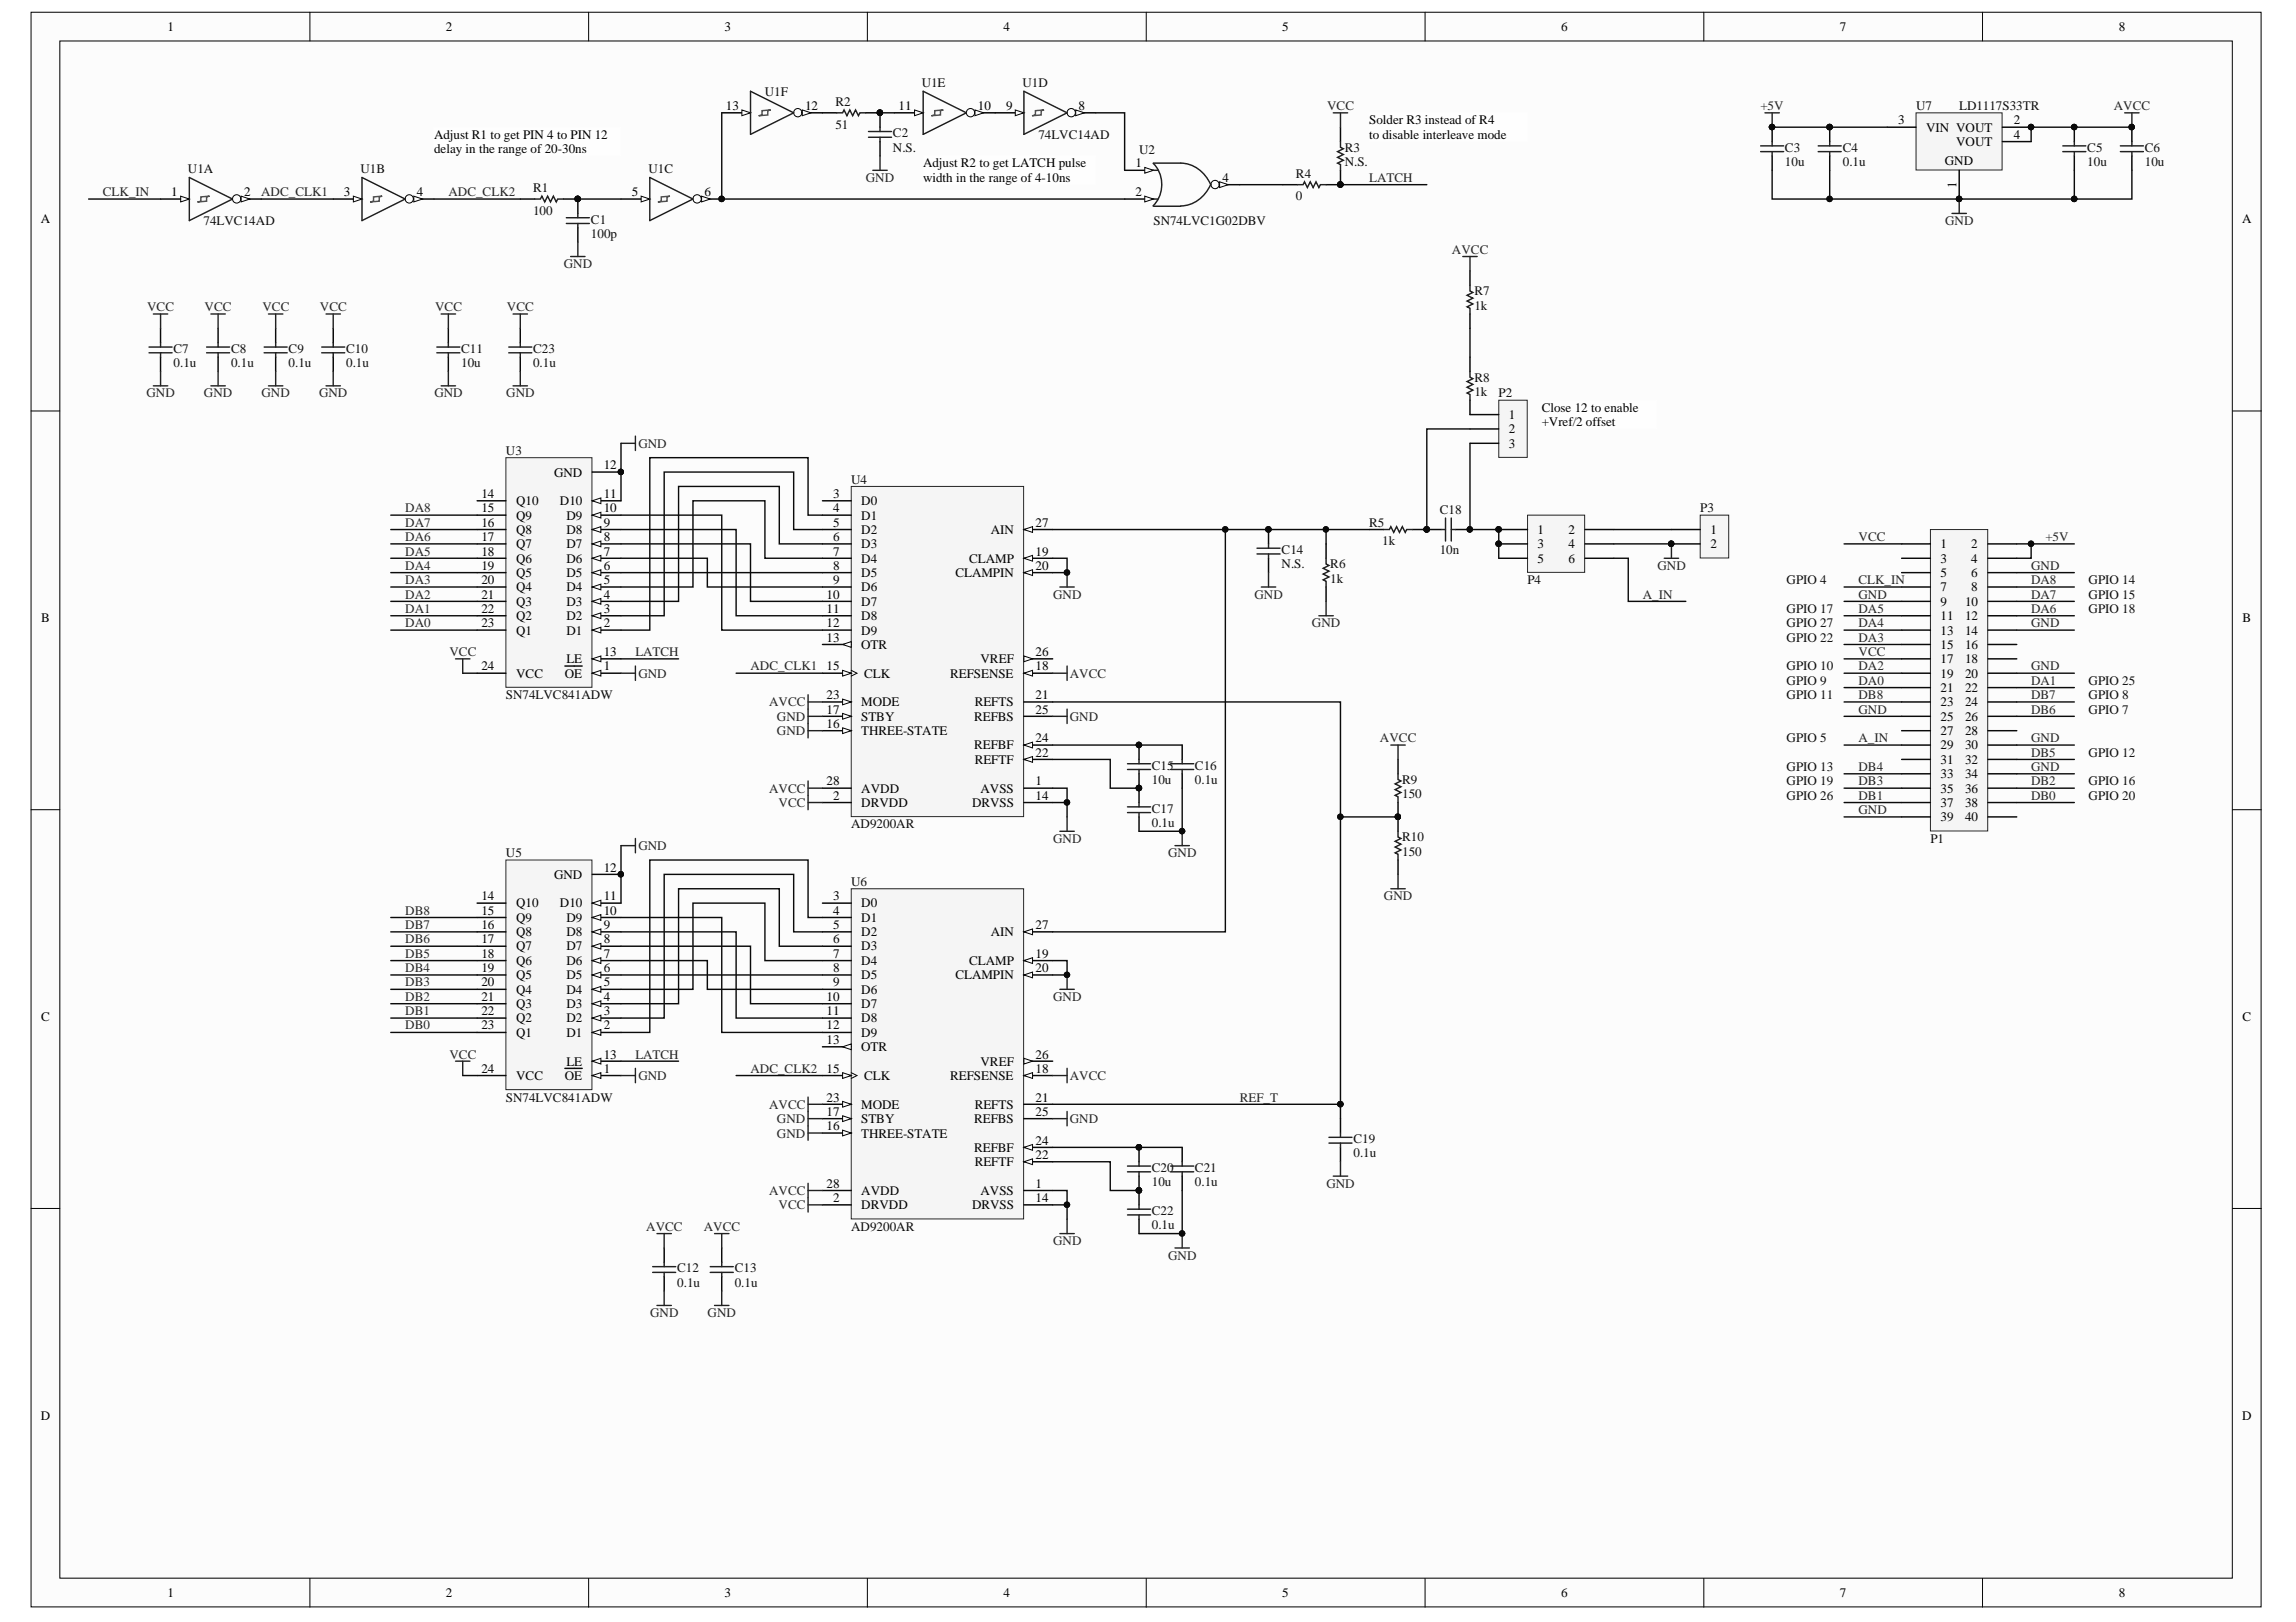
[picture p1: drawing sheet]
<svg xmlns="http://www.w3.org/2000/svg" width="297mm" height="210mm" viewBox="0 0 297 210" stroke-linecap="round" stroke-linejoin="round" font-family="sans-serif">
<defs><g id="words">
<g font-size="1.7">
<text x="21.7" y="4">1</text>
<text x="57.7" y="4">2</text>
<text x="93.7" y="4">3</text>
<text x="129.8" y="4">4</text>
<text x="165.9" y="4">5</text>
<text x="202" y="4">6</text>
<text x="238" y="4">7</text>
<text x="274.1" y="4">8</text>
<text x="56.2" y="18">Adjust R1 to get PIN 4 to PIN 12</text>
<text x="93.9" y="14.2">13</text>
<text x="104.2" y="14.2">12</text>
<text x="116.2" y="14.2">11</text>
<text x="126.5" y="14.2">10</text>
<text x="130.2" y="14.2">9</text>
<text x="139.5" y="14.2">8</text>
<text x="177.1" y="16.1">Solder R3 instead of R4</text>
<text x="177.1" y="18">to disable interleave mode</text>
<text x="245.6" y="16.1">3</text>
<text x="249.2" y="17">VIN VOUT</text>
<text x="260.5" y="16.1">2</text>
<text x="260.5" y="18">4</text>
<text x="56.2" y="19.8">delay in the range of 20-30ns</text>
<text x="119.4" y="21.7">Adjust R2 to get LATCH pulse</text>
<text x="119.4" y="23.5">width in the range of 4-10ns</text>
<text x="146.9" y="21.7">1</text>
<text x="158.1" y="23.5">4</text>
<text x="251.6" y="21.3">GND</text>
<text x="253.1" y="18.9">VOUT</text>
<text x="5.3" y="28.9">A</text>
<text x="22.2" y="25.4">1</text>
<text x="31.6" y="25.4">2</text>
<text x="44.5" y="25.4">3</text>
<text x="53.9" y="25.4">4</text>
<text x="81.7" y="25.4">5</text>
<text x="91.1" y="25.4">6</text>
<text x="146.9" y="25.4">2</text>
<text x="253.1" y="24.4" transform="rotate(-90 253.1 24.4)">1</text>
<text x="290.1" y="28.9">A</text>
<text x="199.5" y="53.3">Close 12 to enable</text>
<text x="195.2" y="54.2">1</text>
<text x="195.2" y="56.1">2</text>
<text x="195.2" y="58">3</text>
<text x="199.5" y="55.1">+Vref/2 offset</text>
<text x="62.3" y="64.5">14</text>
<text x="66.8" y="65.4">Q10</text>
<text x="71.7" y="61.7">GND</text>
<text x="72.4" y="65.4">D10</text>
<text x="78.1" y="64.5">11</text>
<text x="78.1" y="60.7">12</text>
<text x="107.8" y="64.5">3</text>
<text x="111.4" y="65.4">D0</text>
<text x="62.3" y="66.3">15</text>
<text x="62.3" y="68.2">16</text>
<text x="62.3" y="70">17</text>
<text x="62.3" y="71.9">18</text>
<text x="66.8" y="67.2">Q9</text>
<text x="66.8" y="69.1">Q8</text>
<text x="66.8" y="71">Q7</text>
<text x="73.3" y="71">D7</text>
<text x="73.3" y="69.1">D8</text>
<text x="73.3" y="67.2">D9</text>
<text x="78.1" y="71.9">7</text>
<text x="78.1" y="70">8</text>
<text x="78.1" y="68.2">9</text>
<text x="78.1" y="66.3">10</text>
<text x="107.8" y="66.3">4</text>
<text x="107.8" y="68.2">5</text>
<text x="107.8" y="70">6</text>
<text x="107.8" y="71.9">7</text>
<text x="111.4" y="67.2">D1</text>
<text x="111.4" y="69.1">D2</text>
<text x="111.4" y="71">D3</text>
<text x="128.2" y="69.1">AIN</text>
<text x="134" y="71.9">19</text>
<text x="134" y="68.2">27</text>
<text x="198.9" y="69.1">1</text>
<text x="198.9" y="71">3</text>
<text x="202.9" y="69.1">2</text>
<text x="202.9" y="71">4</text>
<text x="221.3" y="69.1">1</text>
<text x="221.3" y="71">2</text>
<text x="251.1" y="71">1</text>
<text x="255" y="71">2</text>
<text x="62.3" y="73.8">19</text>
<text x="62.3" y="75.6">20</text>
<text x="62.3" y="77.5">21</text>
<text x="66.8" y="72.8">Q6</text>
<text x="66.8" y="74.7">Q5</text>
<text x="66.8" y="76.5">Q4</text>
<text x="73.3" y="76.5">D4</text>
<text x="73.3" y="74.7">D5</text>
<text x="73.3" y="72.8">D6</text>
<text x="78.1" y="77.5">4</text>
<text x="78.1" y="75.6">5</text>
<text x="78.1" y="73.8">6</text>
<text x="106.9" y="77.5">10</text>
<text x="107.8" y="73.8">8</text>
<text x="107.8" y="75.6">9</text>
<text x="111.4" y="72.8">D4</text>
<text x="111.4" y="74.7">D5</text>
<text x="111.4" y="76.5">D6</text>
<text x="123.6" y="74.7">CLAMPIN</text>
<text x="125.4" y="72.8">CLAMP</text>
<text x="134" y="73.8">20</text>
<text x="198.9" y="72.8">5</text>
<text x="202.9" y="72.8">6</text>
<text x="251.1" y="72.8">3</text>
<text x="251.1" y="74.7">5</text>
<text x="251.1" y="76.5">7</text>
<text x="255" y="72.8">4</text>
<text x="255" y="74.7">6</text>
<text x="255" y="76.5">8</text>
<text x="5.3" y="80.5">B</text>
<text x="62.3" y="79.3">22</text>
<text x="62.3" y="81.2">23</text>
<text x="66.8" y="78.4">Q3</text>
<text x="66.8" y="80.3">Q2</text>
<text x="66.8" y="82.1">Q1</text>
<text x="73.3" y="82.1">D1</text>
<text x="73.3" y="80.3">D2</text>
<text x="73.3" y="78.4">D3</text>
<text x="78.1" y="81.2">2</text>
<text x="78.1" y="79.3">3</text>
<text x="106.9" y="79.3">11</text>
<text x="106.9" y="81.2">12</text>
<text x="106.9" y="83">13</text>
<text x="111.4" y="78.4">D7</text>
<text x="111.4" y="80.3">D8</text>
<text x="111.4" y="82.1">D9</text>
<text x="111.4" y="84">OTR</text>
<text x="251.1" y="78.4">9</text>
<text x="251.1" y="80.3">11</text>
<text x="251.1" y="82.1">13</text>
<text x="251.1" y="84">15</text>
<text x="254.2" y="78.4">10</text>
<text x="254.2" y="84">16</text>
<text x="254.2" y="82.1">14</text>
<text x="254.2" y="80.3">12</text>
<text x="290.1" y="80.5">B</text>
<text x="62.3" y="86.8">24</text>
<text x="66.8" y="87.7">VCC</text>
<text x="73.1" y="87.7">OE</text>
<text x="73.3" y="85.8">LE</text>
<text x="78.1" y="86.8">1</text>
<text x="78.1" y="84.9">13</text>
<text x="106.9" y="86.8">15</text>
<text x="111.8" y="87.7">CLK</text>
<text x="122.9" y="87.7">REFSENSE</text>
<text x="126.9" y="85.8">VREF</text>
<text x="134" y="86.8">18</text>
<text x="134" y="84.9">26</text>
<text x="251.1" y="85.8">17</text>
<text x="251.1" y="87.7">19</text>
<text x="251.1" y="89.6">21</text>
<text x="254.2" y="89.6">22</text>
<text x="254.2" y="87.7">20</text>
<text x="254.2" y="85.8">18</text>
<text x="106.9" y="94.2">16</text>
<text x="106.9" y="92.3">17</text>
<text x="106.9" y="90.5">23</text>
<text x="111.4" y="95.1">THREE-STATE</text>
<text x="111.4" y="93.3">STBY</text>
<text x="111.4" y="91.4">MODE</text>
<text x="126" y="93.3">REFBS</text>
<text x="126.1" y="91.4">REFTS</text>
<text x="134" y="90.5">21</text>
<text x="134" y="92.3">25</text>
<text x="251.1" y="91.4">23</text>
<text x="251.1" y="93.3">25</text>
<text x="251.1" y="95.1">27</text>
<text x="254.2" y="95.1">28</text>
<text x="254.2" y="93.3">26</text>
<text x="254.2" y="91.4">24</text>
<text x="106.9" y="101.6">28</text>
<text x="126" y="97">REFBF</text>
<text x="126.1" y="98.8">REFTF</text>
<text x="134" y="101.6">1</text>
<text x="134" y="97.9">22</text>
<text x="134" y="96.1">24</text>
<text x="251.1" y="97">29</text>
<text x="251.1" y="98.8">31</text>
<text x="251.1" y="100.7">33</text>
<text x="254.2" y="100.7">34</text>
<text x="254.2" y="98.8">32</text>
<text x="254.2" y="97">30</text>
<text x="107.8" y="103.5">2</text>
<text x="111.4" y="104.4">DRVDD</text>
<text x="111.4" y="102.6">AVDD</text>
<text x="125.8" y="104.4">DRVSS</text>
<text x="126.9" y="102.6">AVSS</text>
<text x="134" y="103.5">14</text>
<text x="251.1" y="102.6">35</text>
<text x="251.1" y="104.4">37</text>
<text x="251.1" y="106.3">39</text>
<text x="254.2" y="106.3">40</text>
<text x="254.2" y="104.4">38</text>
<text x="254.2" y="102.6">36</text>
<text x="71.7" y="113.7">GND</text>
<text x="78.1" y="112.8">12</text>
<text x="62.3" y="116.5">14</text>
<text x="62.3" y="118.4">15</text>
<text x="66.8" y="117.4">Q10</text>
<text x="66.8" y="119.3">Q9</text>
<text x="72.4" y="117.4">D10</text>
<text x="73.3" y="119.3">D9</text>
<text x="78.1" y="118.4">10</text>
<text x="78.1" y="116.5">11</text>
<text x="107.8" y="116.5">3</text>
<text x="107.8" y="118.4">4</text>
<text x="111.4" y="117.4">D0</text>
<text x="111.4" y="119.3">D1</text>
<text x="62.3" y="120.2">16</text>
<text x="62.3" y="122.1">17</text>
<text x="62.3" y="123.9">18</text>
<text x="62.3" y="125.8">19</text>
<text x="66.8" y="121.1">Q8</text>
<text x="66.8" y="123">Q7</text>
<text x="66.8" y="124.9">Q6</text>
<text x="73.3" y="124.9">D6</text>
<text x="73.3" y="123">D7</text>
<text x="73.3" y="121.1">D8</text>
<text x="78.1" y="125.8">6</text>
<text x="78.1" y="123.9">7</text>
<text x="78.1" y="122.1">8</text>
<text x="78.1" y="120.2">9</text>
<text x="107.8" y="120.2">5</text>
<text x="107.8" y="122.1">6</text>
<text x="107.8" y="123.9">7</text>
<text x="107.8" y="125.8">8</text>
<text x="111.4" y="121.1">D2</text>
<text x="111.4" y="123">D3</text>
<text x="111.4" y="124.9">D4</text>
<text x="125.4" y="124.9">CLAMP</text>
<text x="128.2" y="121.1">AIN</text>
<text x="134" y="123.9">19</text>
<text x="134" y="125.8">20</text>
<text x="134" y="120.2">27</text>
<text x="62.3" y="127.6">20</text>
<text x="62.3" y="129.5">21</text>
<text x="62.3" y="131.4">22</text>
<text x="66.8" y="126.7">Q5</text>
<text x="66.8" y="128.6">Q4</text>
<text x="66.8" y="130.4">Q3</text>
<text x="73.3" y="130.4">D3</text>
<text x="73.3" y="128.6">D4</text>
<text x="73.3" y="126.7">D5</text>
<text x="78.1" y="131.4">3</text>
<text x="78.1" y="129.5">4</text>
<text x="78.1" y="127.6">5</text>
<text x="106.9" y="129.5">10</text>
<text x="106.9" y="131.4">11</text>
<text x="107.8" y="127.6">9</text>
<text x="111.4" y="126.7">D5</text>
<text x="111.4" y="128.6">D6</text>
<text x="111.4" y="130.4">D7</text>
<text x="123.6" y="126.7">CLAMPIN</text>
<text x="5.3" y="132.1">C</text>
<text x="62.3" y="133.2">23</text>
<text x="66.8" y="132.3">Q2</text>
<text x="66.8" y="134.2">Q1</text>
<text x="73.3" y="134.2">D1</text>
<text x="73.3" y="132.3">D2</text>
<text x="73.3" y="137.9">LE</text>
<text x="78.1" y="133.2">2</text>
<text x="78.1" y="137">13</text>
<text x="106.9" y="133.2">12</text>
<text x="106.9" y="135.1">13</text>
<text x="111.4" y="132.3">D8</text>
<text x="111.4" y="134.2">D9</text>
<text x="111.4" y="136">OTR</text>
<text x="126.9" y="137.9">VREF</text>
<text x="134" y="137">26</text>
<text x="290.1" y="132.1">C</text>
<text x="62.3" y="138.8">24</text>
<text x="66.8" y="139.8">VCC</text>
<text x="73.1" y="139.8">OE</text>
<text x="78.1" y="138.8">1</text>
<text x="106.9" y="138.8">15</text>
<text x="106.9" y="142.6">23</text>
<text x="111.4" y="143.5">MODE</text>
<text x="111.8" y="139.8">CLK</text>
<text x="122.9" y="139.8">REFSENSE</text>
<text x="126.1" y="143.5">REFTS</text>
<text x="134" y="138.8">18</text>
<text x="134" y="142.6">21</text>
<text x="106.9" y="146.3">16</text>
<text x="106.9" y="144.4">17</text>
<text x="111.4" y="147.2">THREE-STATE</text>
<text x="111.4" y="145.3">STBY</text>
<text x="126" y="149.1">REFBF</text>
<text x="126" y="145.3">REFBS</text>
<text x="134" y="150">22</text>
<text x="134" y="148.1">24</text>
<text x="134" y="144.4">25</text>
<text x="106.9" y="153.7">28</text>
<text x="107.8" y="155.6">2</text>
<text x="111.4" y="154.6">AVDD</text>
<text x="126.1" y="150.9">REFTF</text>
<text x="126.9" y="154.6">AVSS</text>
<text x="134" y="153.7">1</text>
<text x="134" y="155.6">14</text>
<text x="111.4" y="156.5">DRVDD</text>
<text x="125.8" y="156.5">DRVSS</text>
<text x="5.3" y="183.7">D</text>
<text x="290.1" y="183.7">D</text>
<text x="21.7" y="206.7">1</text>
<text x="57.7" y="206.7">2</text>
<text x="93.7" y="206.7">3</text>
<text x="129.8" y="206.7">4</text>
<text x="165.9" y="206.7">5</text>
<text x="202" y="206.7">6</text>
<text x="238" y="206.7">7</text>
<text x="274.1" y="206.7">8</text>
</g>
<g font-size="1.7" fill="#0e0e0e">
<text x="119.2" y="11.3">U1E</text>
<text x="132.3" y="11.3">U1D</text>
<text x="98.9" y="12.4">U1F</text>
<text x="108.1" y="16.6">51</text>
<text x="108.1" y="13.7">R2</text>
<text x="115.5" y="17.8">C2</text>
<text x="134.3" y="18">74LVC14AD</text>
<text x="247.9" y="14.2">U7</text>
<text x="253.5" y="14.2">LD1117S33TR</text>
<text x="24.3" y="22.4">U1A</text>
<text x="46.6" y="22.4">U1B</text>
<text x="83.9" y="22.4">U1C</text>
<text x="115.5" y="19.6">N.S.</text>
<text x="147.4" y="20">U2</text>
<text x="167.7" y="23">R4</text>
<text x="174" y="21.5">N.S.</text>
<text x="174" y="19.6">R3</text>
<text x="230.9" y="21.5">10u</text>
<text x="230.9" y="19.6">C3</text>
<text x="238.4" y="21.5">0.1u</text>
<text x="238.4" y="19.6">C4</text>
<text x="270" y="21.5">10u</text>
<text x="270" y="19.6">C5</text>
<text x="277.5" y="21.5">10u</text>
<text x="277.5" y="19.6">C6</text>
<text x="26.3" y="29.1">74LVC14AD</text>
<text x="69" y="27.8">100</text>
<text x="69" y="24.8">R1</text>
<text x="76.5" y="28.9">C1</text>
<text x="149.2" y="29.1">SN74LVC1G02DBV</text>
<text x="167.7" y="25.9">0</text>
<text x="76.5" y="30.8">100p</text>
<text x="190.8" y="40.1">1k</text>
<text x="190.8" y="38.2">R7</text>
<text x="22.5" y="47.5">0.1u</text>
<text x="22.5" y="45.7">C7</text>
<text x="29.9" y="47.5">0.1u</text>
<text x="29.9" y="45.7">C8</text>
<text x="37.3" y="47.5">0.1u</text>
<text x="37.3" y="45.7">C9</text>
<text x="44.8" y="47.5">0.1u</text>
<text x="44.8" y="45.7">C10</text>
<text x="59.7" y="47.5">10u</text>
<text x="59.7" y="45.7">C11</text>
<text x="69" y="47.5">0.1u</text>
<text x="69" y="45.7">C23</text>
<text x="190.8" y="51.2">1k</text>
<text x="190.8" y="49.4">R8</text>
<text x="193.9" y="51.4">P2</text>
<text x="65.5" y="58.9">U3</text>
<text x="110.1" y="62.6">U4</text>
<text x="165.8" y="71.7">C14</text>
<text x="177.1" y="68.2">R5</text>
<text x="178.8" y="70.6">1k</text>
<text x="186.3" y="71.7">10n</text>
<text x="186.3" y="66.5">C18</text>
<text x="220" y="66.3">P3</text>
<text x="165.8" y="73.5">N.S.</text>
<text x="172.1" y="75.4">1k</text>
<text x="172.1" y="73.5">R6</text>
<text x="197.6" y="75.6">P4</text>
<text x="231.1" y="75.6">GPIO 4</text>
<text x="270.2" y="77.5">GPIO 15</text>
<text x="270.2" y="75.6">GPIO 14</text>
<text x="231.1" y="79.3">GPIO 17</text>
<text x="231.1" y="81.2">GPIO 27</text>
<text x="231.1" y="83">GPIO 22</text>
<text x="270.2" y="79.3">GPIO 18</text>
<text x="231.1" y="86.8">GPIO 10</text>
<text x="231.1" y="88.6">GPIO 9</text>
<text x="270.2" y="88.6">GPIO 25</text>
<text x="65.5" y="90.5">SN74LVC841ADW</text>
<text x="231.1" y="90.5">GPIO 11</text>
<text x="270.2" y="92.3">GPIO 7</text>
<text x="270.2" y="90.5">GPIO 8</text>
<text x="149" y="101.5">10u</text>
<text x="149" y="99.6">C15</text>
<text x="154.6" y="101.5">0.1u</text>
<text x="154.6" y="99.6">C16</text>
<text x="181.4" y="101.5">R9</text>
<text x="231.1" y="96.1">GPIO 5</text>
<text x="231.1" y="99.8">GPIO 13</text>
<text x="231.1" y="101.6">GPIO 19</text>
<text x="270.2" y="101.6">GPIO 16</text>
<text x="270.2" y="97.9">GPIO 12</text>
<text x="110.1" y="107.2">AD9200AR</text>
<text x="149" y="107">0.1u</text>
<text x="149" y="105.2">C17</text>
<text x="181.4" y="103.3">150</text>
<text x="231.1" y="103.5">GPIO 26</text>
<text x="270.2" y="103.5">GPIO 20</text>
<text x="65.5" y="110.9">U5</text>
<text x="181.4" y="110.8">150</text>
<text x="181.4" y="108.9">R10</text>
<text x="249.7" y="109.1">P1</text>
<text x="110.1" y="114.6">U6</text>
<text x="65.5" y="142.6">SN74LVC841ADW</text>
<text x="175.1" y="149.8">0.1u</text>
<text x="175.1" y="147.9">C19</text>
<text x="149" y="153.5">10u</text>
<text x="149" y="151.6">C20</text>
<text x="154.6" y="153.5">0.1u</text>
<text x="154.6" y="151.6">C21</text>
<text x="110.1" y="159.3">AD9200AR</text>
<text x="149" y="159.1">0.1u</text>
<text x="149" y="157.2">C22</text>
<text x="87.6" y="166.5">0.1u</text>
<text x="87.6" y="164.7">C12</text>
<text x="95.1" y="166.5">0.1u</text>
<text x="95.1" y="164.7">C13</text>
</g>
<g font-size="1.7" fill="#262626">
<text x="171.7" y="14.2">VCC</text>
<text x="227.8" y="14.2">+5V</text>
<text x="273.5" y="14.2">AVCC</text>
<text x="112" y="23.5">GND</text>
<text x="177.1" y="23.5">LATCH</text>
<text x="13.3" y="25.4">CLK_IN</text>
<text x="33.8" y="25.4">ADC_CLK1</text>
<text x="58" y="25.4">ADC_CLK2</text>
<text x="251.6" y="29.1">GND</text>
<text x="72.9" y="34.7">GND</text>
<text x="187.8" y="32.8">AVCC</text>
<text x="19" y="40.3">VCC</text>
<text x="26.5" y="40.3">VCC</text>
<text x="34" y="40.3">VCC</text>
<text x="41.4" y="40.3">VCC</text>
<text x="56.3" y="40.3">VCC</text>
<text x="65.6" y="40.3">VCC</text>
<text x="18.9" y="51.4">GND</text>
<text x="26.4" y="51.4">GND</text>
<text x="33.8" y="51.4">GND</text>
<text x="41.3" y="51.4">GND</text>
<text x="56.2" y="51.4">GND</text>
<text x="65.5" y="51.4">GND</text>
<text x="82.6" y="58">GND</text>
<text x="52.4" y="66.3">DA8</text>
<text x="52.4" y="68.2">DA7</text>
<text x="52.4" y="70">DA6</text>
<text x="52.4" y="71.9">DA5</text>
<text x="240.4" y="70">VCC</text>
<text x="264.6" y="70">+5V</text>
<text x="52.4" y="73.8">DA4</text>
<text x="52.4" y="75.6">DA3</text>
<text x="52.4" y="77.5">DA2</text>
<text x="136.2" y="77.5">GND</text>
<text x="162.3" y="77.5">GND</text>
<text x="212.5" y="77.5">A_IN</text>
<text x="214.4" y="73.8">GND</text>
<text x="240.4" y="77.5">GND</text>
<text x="240.4" y="75.6">CLK_IN</text>
<text x="262.8" y="73.8">GND</text>
<text x="262.8" y="75.6">DA8</text>
<text x="262.8" y="77.5">DA7</text>
<text x="52.4" y="79.3">DA1</text>
<text x="52.4" y="81.2">DA0</text>
<text x="169.7" y="81.2">GND</text>
<text x="240.4" y="79.3">DA5</text>
<text x="240.4" y="81.2">DA4</text>
<text x="240.4" y="83">DA3</text>
<text x="262.8" y="81.2">GND</text>
<text x="262.8" y="79.3">DA6</text>
<text x="58.1" y="84.9">VCC</text>
<text x="82.2" y="84.9">LATCH</text>
<text x="82.6" y="87.7">GND</text>
<text x="97.1" y="86.8">ADC_CLK1</text>
<text x="138.4" y="87.7">AVCC</text>
<text x="240.4" y="84.9">VCC</text>
<text x="240.4" y="86.8">DA2</text>
<text x="240.4" y="88.6">DA0</text>
<text x="262.8" y="86.8">GND</text>
<text x="262.8" y="88.6">DA1</text>
<text x="99.5" y="91.4">AVCC</text>
<text x="100.5" y="93.3">GND</text>
<text x="100.5" y="95.1">GND</text>
<text x="138.4" y="93.3">GND</text>
<text x="240.4" y="92.3">GND</text>
<text x="240.4" y="90.5">DB8</text>
<text x="262.8" y="90.5">DB7</text>
<text x="262.8" y="92.3">DB6</text>
<text x="178.5" y="96.1">AVCC</text>
<text x="240.4" y="99.8">DB4</text>
<text x="240.4" y="101.6">DB3</text>
<text x="240.4" y="96.1">A_IN</text>
<text x="262.8" y="96.1">GND</text>
<text x="262.8" y="99.8">GND</text>
<text x="262.8" y="97.9">DB5</text>
<text x="262.8" y="101.6">DB2</text>
<text x="99.5" y="102.6">AVCC</text>
<text x="100.7" y="104.4">VCC</text>
<text x="240.4" y="105.3">GND</text>
<text x="240.4" y="103.5">DB1</text>
<text x="262.8" y="103.5">DB0</text>
<text x="82.6" y="110">GND</text>
<text x="136.2" y="109.1">GND</text>
<text x="151.1" y="110.9">GND</text>
<text x="52.4" y="118.4">DB8</text>
<text x="179" y="116.5">GND</text>
<text x="52.4" y="120.2">DB7</text>
<text x="52.4" y="122.1">DB6</text>
<text x="52.4" y="123.9">DB5</text>
<text x="52.4" y="125.8">DB4</text>
<text x="52.4" y="127.6">DB3</text>
<text x="52.4" y="129.5">DB2</text>
<text x="52.4" y="131.4">DB1</text>
<text x="136.2" y="129.5">GND</text>
<text x="52.4" y="133.2">DB0</text>
<text x="58.1" y="137">VCC</text>
<text x="82.2" y="137">LATCH</text>
<text x="82.6" y="139.8">GND</text>
<text x="97.1" y="138.8">ADC_CLK2</text>
<text x="99.5" y="143.5">AVCC</text>
<text x="138.4" y="139.8">AVCC</text>
<text x="160.4" y="142.6">REF_T</text>
<text x="100.5" y="145.3">GND</text>
<text x="100.5" y="147.2">GND</text>
<text x="138.4" y="145.3">GND</text>
<text x="99.5" y="154.6">AVCC</text>
<text x="171.6" y="153.7">GND</text>
<text x="83.6" y="159.3">AVCC</text>
<text x="91" y="159.3">AVCC</text>
<text x="100.7" y="156.5">VCC</text>
<text x="136.2" y="161.1">GND</text>
<text x="151.1" y="163">GND</text>
<text x="84.1" y="170.4">GND</text>
<text x="91.5" y="170.4">GND</text>
</g>
</g></defs>
<g fill="#fcfcfc" stroke="#000" stroke-width=".13">
<path d="M4 1.6h288.5v206.4h-288.5z"/>
<path d="M7.7 5.3h281.1v198.9h-281.1z"/>
</g>
<g fill="none" stroke="#000" stroke-width=".13">
<path d="M40.1 1.6v3.7M76.2 1.6v3.7M112.2 1.6v3.7M148.3 1.6v3.7M184.4 1.6v3.7M220.4 1.6v3.7M256.5 1.6v3.7M4 53.2h3.7M288.8 53.2h3.8M4 104.8h3.7M288.8 104.8h3.8M4 156.4h3.7"/>
<path d="M288.8 156.4h3.8M40.1 204.3v3.7M76.2 204.3v3.7M112.2 204.3v3.7M148.3 204.3v3.7M184.4 204.3v3.7M220.4 204.3v3.7M256.5 204.3v3.7"/>
</g>
<path d="M20.8 25.8h3.7M67.3 25.8h1.9M72.9 25.8h1.9v1.8M74.8 29.5v1.8" fill="none" stroke="#000" stroke-width=".19"/>
<circle cx="74.7" cy="25.7" r=".35" fill="#0e0e0e" stroke="#0e0e0e" stroke-width=".13"/>
<path d="M69.2 25.8h.7l.2-.4 .4 .7 .3-.7 .4 .7 .4-.7 .4 .7 .2-.3h.7M73.3 28.2h2.9M73.3 28.9h2.9M74.8 27.6v.6M74.8 28.9v.6" fill="none" stroke="#1c1c1c" stroke-width=".19"/>
<path d="M23.4 25.4l1.1 .4-1.1 .3z" fill="#fcfcfc"/>
<path d="M23.4 25.4l1.1 .4-1.1 .3z" fill="none" stroke="#000" stroke-width=".13"/>
<path d="M30.1 25.8h3.7" fill="none" stroke="#000" stroke-width=".19"/>
<circle cx="30.6" cy="25.7" r=".54" fill="#fcfcfc" stroke="#000" stroke-width=".13"/>
<path d="M31.2 25.4l1.1 .4-1.1 .3z" fill="#fcfcfc"/>
<path d="M31.2 25.4l1.1 .4-1.1 .3z" fill="none" stroke="#000" stroke-width=".13"/>
<path d="M24.5 23l5.6 2.8-5.6 2.7z" fill="none" stroke="#1c1c1c" stroke-width=".19"/>
<path d="M26 25.5l1.1-.1-.4 .1v.5l-1.1 .1 .4-.1z" fill="none" stroke="#4c4c4c" stroke-width=".19"/>
<path d="M43.1 25.8h3.7" fill="none" stroke="#000" stroke-width=".19"/>
<path d="M45.7 25.4l1.1 .4-1.1 .3z" fill="#fcfcfc"/>
<path d="M45.7 25.4l1.1 .4-1.1 .3z" fill="none" stroke="#000" stroke-width=".13"/>
<path d="M52.4 25.8h3.7" fill="none" stroke="#000" stroke-width=".19"/>
<circle cx="52.9" cy="25.7" r=".53" fill="#fcfcfc" stroke="#000" stroke-width=".13"/>
<path d="M53.5 25.4l1.2 .4-1.2 .3z" fill="#fcfcfc"/>
<path d="M53.5 25.4l1.2 .4-1.2 .3z" fill="none" stroke="#000" stroke-width=".13"/>
<path d="M46.8 23l5.6 2.8-5.6 2.7z" fill="none" stroke="#1c1c1c" stroke-width=".19"/>
<path d="M48.3 25.5l1.1-.1-.3 .1v.5l-1.1 .1 .3-.1z" fill="none" stroke="#4c4c4c" stroke-width=".19"/>
<path d="M80.3 25.8h3.8" fill="none" stroke="#000" stroke-width=".19"/>
<path d="M82.9 25.4l1.2 .4-1.2 .3z" fill="#fcfcfc"/>
<path d="M82.9 25.4l1.2 .4-1.2 .3z" fill="none" stroke="#000" stroke-width=".13"/>
<path d="M89.6 25.8h3.8" fill="none" stroke="#000" stroke-width=".19"/>
<circle cx="90.2" cy="25.7" r=".54" fill="#fcfcfc" stroke="#000" stroke-width=".13"/>
<path d="M90.8 25.4l1.1 .4-1.1 .3z" fill="#fcfcfc"/>
<path d="M90.8 25.4l1.1 .4-1.1 .3z" fill="none" stroke="#000" stroke-width=".13"/>
<circle cx="93.4" cy="25.7" r=".35" fill="#0e0e0e" stroke="#0e0e0e" stroke-width=".13"/>
<path d="M84.1 23l5.5 2.8-5.5 2.7z" fill="none" stroke="#1c1c1c" stroke-width=".19"/>
<path d="M85.6 25.5l1.1-.1-.4 .1v.5l-1.1 .1 .4-.1z" fill="none" stroke="#4c4c4c" stroke-width=".19"/>
<path d="M128.7 14.6h3.8" fill="none" stroke="#000" stroke-width=".19"/>
<path d="M131.3 14.2l1.2 .4-1.2 .4z" fill="#fcfcfc"/>
<path d="M131.3 14.2l1.2 .4-1.2 .4z" fill="none" stroke="#000" stroke-width=".13"/>
<path d="M138.1 14.6h3.7" fill="none" stroke="#000" stroke-width=".19"/>
<circle cx="138.6" cy="14.6" r=".54" fill="#fcfcfc" stroke="#000" stroke-width=".13"/>
<path d="M139.2 14.2l1.1 .4-1.1 .4z" fill="#fcfcfc"/>
<path d="M139.2 14.2l1.1 .4-1.1 .4z" fill="none" stroke="#000" stroke-width=".13"/>
<path d="M132.5 11.8l5.6 2.8-5.6 2.8z" fill="none" stroke="#1c1c1c" stroke-width=".19"/>
<path d="M134 14.3l1.1-.1-.4 .1v.6l-1.1 .1 .4-.1z" fill="none" stroke="#4c4c4c" stroke-width=".19"/>
<path d="M115.7 14.6h3.7" fill="none" stroke="#000" stroke-width=".19"/>
<path d="M118.3 14.2l1.1 .4-1.1 .4z" fill="#fcfcfc"/>
<path d="M118.3 14.2l1.1 .4-1.1 .4z" fill="none" stroke="#000" stroke-width=".13"/>
<path d="M125 14.6h3.7" fill="none" stroke="#000" stroke-width=".19"/>
<circle cx="125.6" cy="14.6" r=".54" fill="#fcfcfc" stroke="#000" stroke-width=".13"/>
<path d="M126.1 14.2l1.2 .4-1.2 .4z" fill="#fcfcfc"/>
<path d="M126.1 14.2l1.2 .4-1.2 .4z" fill="none" stroke="#000" stroke-width=".13"/>
<path d="M119.4 11.8l5.6 2.8-5.6 2.8z" fill="none" stroke="#1c1c1c" stroke-width=".19"/>
<path d="M120.9 14.3l1.1-.1-.3 .1v.6l-1.1 .1 .3-.1z" fill="none" stroke="#4c4c4c" stroke-width=".19"/>
<path d="M93.4 14.6h3.7" fill="none" stroke="#000" stroke-width=".19"/>
<path d="M96 14.2l1.1 .4-1.1 .4z" fill="#fcfcfc"/>
<path d="M96 14.2l1.1 .4-1.1 .4z" fill="none" stroke="#000" stroke-width=".13"/>
<path d="M102.7 14.6h3.7" fill="none" stroke="#000" stroke-width=".19"/>
<circle cx="103.2" cy="14.6" r=".53" fill="#fcfcfc" stroke="#000" stroke-width=".13"/>
<path d="M103.8 14.2l1.1 .4-1.1 .4z" fill="#fcfcfc"/>
<path d="M103.8 14.2l1.1 .4-1.1 .4z" fill="none" stroke="#000" stroke-width=".13"/>
<path d="M97.1 11.8l5.6 2.8-5.6 2.8zM108.3 14.6h.7l.2-.4 .4 .8 .3-.8 .4 .8 .4-.8 .4 .8 .1-.4h.8M112.4 17h2.9M112.4 17.8h2.9M113.8 16.5v.5M113.8 17.8v.5" fill="none" stroke="#1c1c1c" stroke-width=".19"/>
<path d="M98.6 14.3l1.1-.1-.4 .1v.6l-1.1 .1 .4-.1z" fill="none" stroke="#4c4c4c" stroke-width=".19"/>
<path d="M73.8 33.2h1.9M74.8 31.3v1.9M112.9 22h1.9M113.8 20.2v1.8" fill="none" stroke="#262626" stroke-width=".19"/>
<path d="M106.4 14.6h1.9M112 14.6h1.8v1.9M113.8 18.3v1.9M156.7 23.9h3.7" fill="none" stroke="#000" stroke-width=".19"/>
<circle cx="113.8" cy="14.6" r=".35" fill="#0e0e0e" stroke="#0e0e0e" stroke-width=".13"/>
<circle cx="157.2" cy="23.9" r=".53" fill="#fcfcfc" stroke="#000" stroke-width=".13"/>
<path d="M157.8 23.5l1.1 .4-1.1 .4z" fill="#fcfcfc"/>
<path d="M157.8 23.5l1.1 .4-1.1 .4z" fill="none" stroke="#000" stroke-width=".13"/>
<path d="M145.5 25.8h3.7" fill="none" stroke="#000" stroke-width=".19"/>
<path d="M148.1 25.4l1.1 .4-1.1 .3z" fill="#fcfcfc"/>
<path d="M148.1 25.4l1.1 .4-1.1 .3z" fill="none" stroke="#000" stroke-width=".13"/>
<path d="M145.5 22h3.7" fill="none" stroke="#000" stroke-width=".19"/>
<path d="M148.1 21.7l1.1 .3-1.1 .4z" fill="#fcfcfc"/>
<path d="M148.1 21.7l1.1 .3-1.1 .4z" fill="none" stroke="#000" stroke-width=".13"/>
<path d="M149.2 21.1a3.9 3.9 0 0 1 0 5.5M149.2 21.1h3.6a4.4 4.4 0 0 1 3.8 2.8M149.2 22h.6M149.2 25.8h.6M149.2 26.7h3.6M156.6 23.9a4.5 4.5 0 0 1-3.8 2.8" fill="none" stroke="#1c1c1c" stroke-width=".19"/>
<path d="M110.1 62.9h22.3v42.8h-22.3z" fill="#f5f5f5" stroke="#262626" stroke-width=".13"/>
<g fill="none" stroke="#000" stroke-width=".19">
<path d="M106.4 64.8h3.7M106.4 66.7h3.7M106.4 68.5h3.7M106.4 70.4h3.7M106.4 72.2h3.7M106.4 74.1h3.7M106.4 76h3.7M106.4 77.8h3.7M106.4 79.7h3.7M106.4 81.5h3.7M106.4 83.4h3.7M106.4 103.9h3.7"/>
<path d="M132.5 102h3.7"/>
</g>
<path d="M109 83.4l1.1-.4v.8z" fill="#fcfcfc"/>
<path d="M109 83.4l1.1-.4v.8zM110.1 86.7l.8 .4-.8 .4" fill="none" stroke="#000" stroke-width=".13"/>
<path d="M106.4 87.1h3.7M132.5 103.9h3.7" fill="none" stroke="#000" stroke-width=".19"/>
<path d="M109 86.7l1.1 .4-1.1 .4z" fill="#fcfcfc"/>
<path d="M109 86.7l1.1 .4-1.1 .4z" fill="none" stroke="#000" stroke-width=".13"/>
<path d="M106.4 94.6h3.7" fill="none" stroke="#000" stroke-width=".19"/>
<path d="M109 94.2l1.1 .4-1.1 .3z" fill="#fcfcfc"/>
<path d="M109 94.2l1.1 .4-1.1 .3z" fill="none" stroke="#000" stroke-width=".13"/>
<path d="M106.4 92.7h3.7" fill="none" stroke="#000" stroke-width=".19"/>
<path d="M109 92.3l1.1 .4-1.1 .4z" fill="#fcfcfc"/>
<path d="M109 92.3l1.1 .4-1.1 .4z" fill="none" stroke="#000" stroke-width=".13"/>
<path d="M132.5 87.1h3.7" fill="none" stroke="#000" stroke-width=".19"/>
<path d="M132.5 87.1l1.1-.4v.8z" fill="#fcfcfc"/>
<path d="M132.5 87.1l1.1-.4v.8z" fill="none" stroke="#000" stroke-width=".13"/>
<path d="M132.5 72.2h3.7" fill="none" stroke="#000" stroke-width=".19"/>
<path d="M132.5 72.2l1.1-.3v.7z" fill="#fcfcfc"/>
<path d="M132.5 72.2l1.1-.3v.7z" fill="none" stroke="#000" stroke-width=".13"/>
<path d="M132.5 74.1h3.7" fill="none" stroke="#000" stroke-width=".19"/>
<path d="M132.5 74.1l1.1-.4v.8z" fill="#fcfcfc"/>
<path d="M132.5 74.1l1.1-.4v.8z" fill="none" stroke="#000" stroke-width=".13"/>
<path d="M132.5 90.8h3.7M132.5 98.3h3.7" fill="none" stroke="#000" stroke-width=".19"/>
<path d="M132.5 98.3l1.1-.4v.7z" fill="#fcfcfc"/>
<path d="M132.5 98.3l1.1-.4v.7z" fill="none" stroke="#000" stroke-width=".13"/>
<path d="M106.4 90.8h3.7" fill="none" stroke="#000" stroke-width=".19"/>
<path d="M109 90.5l1.1 .3-1.1 .4z" fill="#fcfcfc"/>
<path d="M109 90.5l1.1 .3-1.1 .4z" fill="none" stroke="#000" stroke-width=".13"/>
<path d="M132.5 96.4h3.7" fill="none" stroke="#000" stroke-width=".19"/>
<path d="M132.5 96.4l1.1-.4v.8z" fill="#fcfcfc"/>
<path d="M132.5 96.4l1.1-.4v.8z" fill="none" stroke="#000" stroke-width=".13"/>
<path d="M132.5 92.7h3.7M132.5 85.3h3.7" fill="none" stroke="#000" stroke-width=".19"/>
<path d="M132.5 84.9l1.1 .4-1.1 .3z" fill="#fcfcfc"/>
<path d="M132.5 84.9l1.1 .4-1.1 .3z" fill="none" stroke="#000" stroke-width=".13"/>
<path d="M132.5 68.5h3.7" fill="none" stroke="#000" stroke-width=".19"/>
<path d="M132.5 68.5l1.1-.3v.7z" fill="#fcfcfc"/>
<path d="M132.5 68.5l1.1-.3v.7z" fill="none" stroke="#000" stroke-width=".13"/>
<path d="M106.4 102h3.7" fill="none" stroke="#000" stroke-width=".19"/>
<path d="M65.4 59.2h11.2v29.7h-11.2z" fill="#f5f5f5" stroke="#262626" stroke-width=".13"/>
<path d="M76.6 87.1h3.7" fill="none" stroke="#000" stroke-width=".19"/>
<path d="M76.6 87.1l1.1-.4v.8z" fill="#fcfcfc"/>
<path d="M76.6 87.1l1.1-.4v.8z" fill="none" stroke="#000" stroke-width=".13"/>
<path d="M73.1 86.2h2.2M76.6 81.5h3.7" fill="none" stroke="#000" stroke-width=".19"/>
<path d="M76.6 81.5l1.1-.3v.7z" fill="#fcfcfc"/>
<path d="M76.6 81.5l1.1-.3v.7z" fill="none" stroke="#000" stroke-width=".13"/>
<path d="M76.6 79.7h3.7" fill="none" stroke="#000" stroke-width=".19"/>
<path d="M76.6 79.7l1.1-.4v.8z" fill="#fcfcfc"/>
<path d="M76.6 79.7l1.1-.4v.8z" fill="none" stroke="#000" stroke-width=".13"/>
<path d="M76.6 77.8h3.7" fill="none" stroke="#000" stroke-width=".19"/>
<path d="M76.6 77.8l1.1-.3v.7z" fill="#fcfcfc"/>
<path d="M76.6 77.8l1.1-.3v.7z" fill="none" stroke="#000" stroke-width=".13"/>
<path d="M76.6 76h3.7" fill="none" stroke="#000" stroke-width=".19"/>
<path d="M76.6 76l1.1-.4v.7z" fill="#fcfcfc"/>
<path d="M76.6 76l1.1-.4v.7z" fill="none" stroke="#000" stroke-width=".13"/>
<path d="M76.6 74.1h3.7" fill="none" stroke="#000" stroke-width=".19"/>
<path d="M76.6 74.1l1.1-.4v.8z" fill="#fcfcfc"/>
<path d="M76.6 74.1l1.1-.4v.8z" fill="none" stroke="#000" stroke-width=".13"/>
<path d="M76.6 72.2h3.7" fill="none" stroke="#000" stroke-width=".19"/>
<path d="M76.6 72.2l1.1-.3v.7z" fill="#fcfcfc"/>
<path d="M76.6 72.2l1.1-.3v.7z" fill="none" stroke="#000" stroke-width=".13"/>
<path d="M76.6 70.4h3.7" fill="none" stroke="#000" stroke-width=".19"/>
<path d="M76.6 70.4l1.1-.4v.8z" fill="#fcfcfc"/>
<path d="M76.6 70.4l1.1-.4v.8z" fill="none" stroke="#000" stroke-width=".13"/>
<path d="M76.6 68.5h3.7" fill="none" stroke="#000" stroke-width=".19"/>
<path d="M76.6 68.5l1.1-.3v.7z" fill="#fcfcfc"/>
<path d="M76.6 68.5l1.1-.3v.7z" fill="none" stroke="#000" stroke-width=".13"/>
<path d="M76.6 66.7h3.7" fill="none" stroke="#000" stroke-width=".19"/>
<path d="M76.6 66.7l1.1-.4v.7z" fill="#fcfcfc"/>
<path d="M76.6 66.7l1.1-.4v.7z" fill="none" stroke="#000" stroke-width=".13"/>
<path d="M76.6 64.8h3.7" fill="none" stroke="#000" stroke-width=".19"/>
<path d="M76.6 64.8l1.1-.4v.8z" fill="#fcfcfc"/>
<path d="M76.6 64.8l1.1-.4v.8z" fill="none" stroke="#000" stroke-width=".13"/>
<path d="M76.6 61.1h3.7M76.6 85.3h3.7" fill="none" stroke="#000" stroke-width=".19"/>
<circle cx="80.3" cy="61.1" r=".35" fill="#0e0e0e" stroke="#0e0e0e" stroke-width=".13"/>
<path d="M76.6 85.3l1.1-.4v.7z" fill="#fcfcfc"/>
<path d="M76.6 85.3l1.1-.4v.7z" fill="none" stroke="#000" stroke-width=".13"/>
<path d="M61.7 64.8h3.7M61.7 66.7h3.7M61.7 68.5h3.7M61.7 70.4h3.7M61.7 72.2h3.7M61.7 74.1h3.7M61.7 76h3.7M61.7 77.8h3.7M61.7 79.7h3.7M61.7 81.5h3.7M61.7 87.1h3.7" fill="none" stroke="#000" stroke-width=".19"/>
<circle cx="80.3" cy="61.1" r=".35" fill="#0e0e0e" stroke="#0e0e0e" stroke-width=".13"/>
<path d="M58.9 85.3h1.9M59.9 85.3v1.8M80.3 87.1h1.9M82.2 86.2v1.9" fill="none" stroke="#262626" stroke-width=".19"/>
<path d="M110.1 115h22.3v42.7h-22.3z" fill="#f5f5f5" stroke="#262626" stroke-width=".13"/>
<g fill="none" stroke="#000" stroke-width=".19">
<path d="M106.4 116.9h3.7M106.4 118.7h3.7M106.4 120.6h3.7M106.4 122.5h3.7M106.4 124.3h3.7M106.4 126.2h3.7M106.4 128h3.7M106.4 129.9h3.7M106.4 131.7h3.7M106.4 133.6h3.7M106.4 135.5h3.7M106.4 155.9h3.7"/>
<path d="M132.5 154.1h3.7"/>
</g>
<path d="M109 135.5l1.1-.4v.7z" fill="#fcfcfc"/>
<path d="M109 135.5l1.1-.4v.7zM110.1 138.8l.8 .4-.8 .4" fill="none" stroke="#000" stroke-width=".13"/>
<path d="M106.4 139.2h3.7M132.5 155.9h3.7" fill="none" stroke="#000" stroke-width=".19"/>
<path d="M109 138.8l1.1 .4-1.1 .4z" fill="#fcfcfc"/>
<path d="M109 138.8l1.1 .4-1.1 .4z" fill="none" stroke="#000" stroke-width=".13"/>
<path d="M106.4 146.6h3.7" fill="none" stroke="#000" stroke-width=".19"/>
<path d="M109 146.3l1.1 .3-1.1 .4z" fill="#fcfcfc"/>
<path d="M109 146.3l1.1 .3-1.1 .4z" fill="none" stroke="#000" stroke-width=".13"/>
<path d="M106.4 144.8h3.7" fill="none" stroke="#000" stroke-width=".19"/>
<path d="M109 144.4l1.1 .4-1.1 .3z" fill="#fcfcfc"/>
<path d="M109 144.4l1.1 .4-1.1 .3z" fill="none" stroke="#000" stroke-width=".13"/>
<path d="M132.5 139.2h3.7" fill="none" stroke="#000" stroke-width=".19"/>
<path d="M132.5 139.2l1.1-.4v.8z" fill="#fcfcfc"/>
<path d="M132.5 139.2l1.1-.4v.8z" fill="none" stroke="#000" stroke-width=".13"/>
<path d="M132.5 124.3h3.7" fill="none" stroke="#000" stroke-width=".19"/>
<path d="M132.5 124.3l1.1-.4v.8z" fill="#fcfcfc"/>
<path d="M132.5 124.3l1.1-.4v.8z" fill="none" stroke="#000" stroke-width=".13"/>
<path d="M132.5 126.2h3.7" fill="none" stroke="#000" stroke-width=".19"/>
<path d="M132.5 126.2l1.1-.4v.7z" fill="#fcfcfc"/>
<path d="M132.5 126.2l1.1-.4v.7z" fill="none" stroke="#000" stroke-width=".13"/>
<path d="M132.5 142.9h3.7M132.5 150.3h3.7" fill="none" stroke="#000" stroke-width=".19"/>
<path d="M132.5 150.3l1.1-.3v.7z" fill="#fcfcfc"/>
<path d="M132.5 150.3l1.1-.3v.7z" fill="none" stroke="#000" stroke-width=".13"/>
<path d="M106.4 142.9h3.7" fill="none" stroke="#000" stroke-width=".19"/>
<path d="M109 142.5l1.1 .4-1.1 .4z" fill="#fcfcfc"/>
<path d="M109 142.5l1.1 .4-1.1 .4z" fill="none" stroke="#000" stroke-width=".13"/>
<path d="M132.5 148.5h3.7" fill="none" stroke="#000" stroke-width=".19"/>
<path d="M132.5 148.5l1.1-.4v.8z" fill="#fcfcfc"/>
<path d="M132.5 148.5l1.1-.4v.8z" fill="none" stroke="#000" stroke-width=".13"/>
<path d="M132.5 137.3h3.7M132.5 144.8h3.7" fill="none" stroke="#000" stroke-width=".19"/>
<path d="M132.5 137l1.1 .3-1.1 .4z" fill="#fcfcfc"/>
<path d="M132.5 137l1.1 .3-1.1 .4z" fill="none" stroke="#000" stroke-width=".13"/>
<path d="M132.5 120.6h3.7" fill="none" stroke="#000" stroke-width=".19"/>
<path d="M132.5 120.6l1.1-.4v.8z" fill="#fcfcfc"/>
<path d="M132.5 120.6l1.1-.4v.8z" fill="none" stroke="#000" stroke-width=".13"/>
<path d="M106.4 154.1h3.7" fill="none" stroke="#000" stroke-width=".19"/>
<path d="M65.4 111.3h11.2v29.7h-11.2z" fill="#f5f5f5" stroke="#262626" stroke-width=".13"/>
<path d="M76.6 139.2h3.7" fill="none" stroke="#000" stroke-width=".19"/>
<path d="M76.6 139.2l1.1-.4v.8z" fill="#fcfcfc"/>
<path d="M76.6 139.2l1.1-.4v.8z" fill="none" stroke="#000" stroke-width=".13"/>
<path d="M73.1 138.3h2.2M76.6 133.6h3.7" fill="none" stroke="#000" stroke-width=".19"/>
<path d="M76.6 133.6l1.1-.4v.8z" fill="#fcfcfc"/>
<path d="M76.6 133.6l1.1-.4v.8z" fill="none" stroke="#000" stroke-width=".13"/>
<path d="M76.6 131.7h3.7" fill="none" stroke="#000" stroke-width=".19"/>
<path d="M76.6 131.7l1.1-.3v.7z" fill="#fcfcfc"/>
<path d="M76.6 131.7l1.1-.3v.7z" fill="none" stroke="#000" stroke-width=".13"/>
<path d="M76.6 129.9h3.7" fill="none" stroke="#000" stroke-width=".19"/>
<path d="M76.6 129.9l1.1-.4v.8z" fill="#fcfcfc"/>
<path d="M76.6 129.9l1.1-.4v.8z" fill="none" stroke="#000" stroke-width=".13"/>
<path d="M76.6 128h3.7" fill="none" stroke="#000" stroke-width=".19"/>
<path d="M76.6 128l1.1-.3v.7z" fill="#fcfcfc"/>
<path d="M76.6 128l1.1-.3v.7z" fill="none" stroke="#000" stroke-width=".13"/>
<path d="M76.6 126.2h3.7" fill="none" stroke="#000" stroke-width=".19"/>
<path d="M76.6 126.2l1.1-.4v.7z" fill="#fcfcfc"/>
<path d="M76.6 126.2l1.1-.4v.7z" fill="none" stroke="#000" stroke-width=".13"/>
<path d="M76.6 124.3h3.7" fill="none" stroke="#000" stroke-width=".19"/>
<path d="M76.6 124.3l1.1-.4v.8z" fill="#fcfcfc"/>
<path d="M76.6 124.3l1.1-.4v.8z" fill="none" stroke="#000" stroke-width=".13"/>
<path d="M76.6 122.5h3.7" fill="none" stroke="#000" stroke-width=".19"/>
<path d="M76.6 122.5l1.1-.4v.7z" fill="#fcfcfc"/>
<path d="M76.6 122.5l1.1-.4v.7z" fill="none" stroke="#000" stroke-width=".13"/>
<path d="M76.6 120.6h3.7" fill="none" stroke="#000" stroke-width=".19"/>
<path d="M76.6 120.6l1.1-.4v.8z" fill="#fcfcfc"/>
<path d="M76.6 120.6l1.1-.4v.8z" fill="none" stroke="#000" stroke-width=".13"/>
<path d="M76.6 118.7h3.7" fill="none" stroke="#000" stroke-width=".19"/>
<path d="M76.6 118.7l1.1-.3v.7z" fill="#fcfcfc"/>
<path d="M76.6 118.7l1.1-.3v.7z" fill="none" stroke="#000" stroke-width=".13"/>
<path d="M76.6 116.9h3.7" fill="none" stroke="#000" stroke-width=".19"/>
<path d="M76.6 116.9l1.1-.4v.7z" fill="#fcfcfc"/>
<path d="M76.6 116.9l1.1-.4v.7z" fill="none" stroke="#000" stroke-width=".13"/>
<path d="M76.6 113.2h3.7M76.6 137.3h3.7" fill="none" stroke="#000" stroke-width=".19"/>
<circle cx="80.3" cy="113.1" r=".35" fill="#0e0e0e" stroke="#0e0e0e" stroke-width=".13"/>
<path d="M76.6 137.3l1.1-.3v.7z" fill="#fcfcfc"/>
<path d="M76.6 137.3l1.1-.3v.7z" fill="none" stroke="#000" stroke-width=".13"/>
<path d="M61.7 116.9h3.7M61.7 118.7h3.7M61.7 120.6h3.7M61.7 122.5h3.7M61.7 124.3h3.7M61.7 126.2h3.7M61.7 128h3.7M61.7 129.9h3.7M61.7 131.7h3.7M61.7 133.6h3.7M61.7 139.2h3.7" fill="none" stroke="#000" stroke-width=".19"/>
<circle cx="80.3" cy="113.1" r=".35" fill="#0e0e0e" stroke="#0e0e0e" stroke-width=".13"/>
<path d="M80.3 109.4h1.9M82.2 108.5v1.9M137.1 107.6h1.9M138.1 105.7v1.9M58.9 137.3h1.9M59.9 137.3v1.9M80.3 139.2h1.9M82.2 138.3v1.8M137.1 159.6h1.9M138.1 157.8v1.8" fill="none" stroke="#262626" stroke-width=".19"/>
<path d="M249.7 68.5h7.5v39h-7.5z" fill="#f5f5f5" stroke="#262626" stroke-width=".13"/>
<g fill="none" stroke="#000" stroke-width=".19">
<path d="M268.4 16.5v1.8M268.4 20.2v1.8M246 70.4h3.7M246 72.2h3.7M246 74.1h3.7M246 76h3.7M246 77.8h3.7M246 79.7h3.7M257.2 70.4h3.7M257.2 72.2h3.7M257.2 74.1h3.7M257.2 76h3.7"/>
<path d="M257.2 77.8h3.7M257.2 79.7h3.7M246 81.5h3.7M246 83.4h3.7M246 85.3h3.7M246 87.1h3.7M246 89h3.7M246 90.8h3.7M246 92.7h3.7M246 94.6h3.7M246 96.4h3.7M246 98.3h3.7"/>
<path d="M257.2 81.5h3.7M257.2 83.4h3.7M257.2 85.3h3.7M257.2 87.1h3.7M257.2 89h3.7M257.2 90.8h3.7M257.2 92.7h3.7M257.2 94.6h3.7M257.2 96.4h3.7M257.2 98.3h3.7M246 100.1h3.7M246 102h3.7"/>
<path d="M246 103.9h3.7M246 105.7h3.7M257.2 100.1h3.7M257.2 102h3.7M257.2 103.9h3.7M257.2 105.7h3.7"/>
</g>
<circle cx="268.3" cy="16.4" r=".35" fill="#0e0e0e" stroke="#0e0e0e" stroke-width=".13"/>
<path d="M266.9 18.9h2.9M266.9 19.6h2.9M268.4 18.3v.6M268.4 19.6v.6" fill="none" stroke="#1c1c1c" stroke-width=".19"/>
<path d="M247.9 14.6h11.1v7.4h-11.1z" fill="#f5f5f5" stroke="#262626" stroke-width=".13"/>
<g fill="none" stroke="#000" stroke-width=".19">
<path d="M173.4 16.5v1.8M229.3 16.5v1.8M236.7 16.5v1.8M244.2 16.5h3.7M259.1 16.5h3.7M259.1 18.3h3.7M275.8 16.5v1.8M166 23.9h1.8M173.4 22v1.9h-1.8M190.2 35.1v1.8M229.3 20.2v1.8M236.7 20.2v1.8"/>
<path d="M253.5 22v3.8M275.8 20.2v1.8M20.8 42.5v1.9M20.8 46.2v1.9M28.2 42.5v1.9M28.2 46.2v1.9M35.7 42.5v1.9M35.7 46.2v1.9M43.1 42.5v1.9M43.1 46.2v1.9M58 42.5v1.9M58 46.2v1.9"/>
<path d="M67.3 42.5v1.9M67.3 46.2v1.9M190.2 40.6v1.9M190.2 46.2v1.9M190.2 51.8v1.9M164.1 68.5v1.9M164.1 72.2v1.9M171.6 70.4v1.8M171.6 76v1.8M177.1 68.5h1.9M182.7 68.5h3.8M188.3 68.5h1.9"/>
<path d="M147.4 96.4v1.9M152.9 96.4v1.9M180.9 98.3v1.8M147.4 100.1v3.8M147.4 105.7v1.9M152.9 100.1v1.9M180.9 103.9v3.7M180.9 111.3v1.9M147.4 148.5v1.8M147.4 152.2v3.7M147.4 157.8v1.8M152.9 148.5v1.8"/>
<path d="M152.9 152.2v1.9M173.4 144.8v1.8M173.4 148.5v1.8M85.9 161.5v1.9M85.9 165.2v1.9M93.4 161.5v1.9M93.4 165.2v1.9"/>
</g>
<g fill="#0e0e0e" stroke="#0e0e0e" stroke-width=".13">
<circle cx="253.4" cy="25.7" r=".35"/>
<circle cx="262.8" cy="16.4" r=".35"/>
<circle cx="236.7" cy="16.4" r=".35"/>
<circle cx="275.8" cy="16.4" r=".35"/>
<circle cx="229.2" cy="16.4" r=".35"/>
<circle cx="173.4" cy="23.9" r=".35"/>
<circle cx="180.8" cy="105.7" r=".35"/>
<circle cx="147.3" cy="154" r=".35"/>
<circle cx="147.3" cy="148.5" r=".35"/>
<circle cx="184.6" cy="68.5" r=".35"/>
<circle cx="164.1" cy="68.5" r=".35"/>
<circle cx="138" cy="74.1" r=".35"/>
<circle cx="138" cy="126.2" r=".35"/>
<circle cx="152.9" cy="159.6" r=".35"/>
<circle cx="147.3" cy="102" r=".35"/>
<circle cx="147.3" cy="96.4" r=".35"/>
<circle cx="152.9" cy="107.6" r=".35"/>
<circle cx="190.1" cy="68.5" r=".35"/>
</g>
<g fill="none" stroke="#1c1c1c" stroke-width=".19">
<path d="M173.4 18.3v.8l.4 .1-.8 .4 .8 .4-.8 .4 .8 .3-.8 .4 .4 .2v.7M227.8 18.9h3M227.8 19.6h3M229.3 18.3v.6M229.3 19.6v.6M235.2 18.9h3M235.2 19.6h3M236.7 18.3v.6M236.7 19.6v.6M274.3 18.9h3M274.3 19.6h3M275.8 18.3v.6"/>
<path d="M275.8 19.6v.6M167.8 23.9h.8l.2-.4 .3 .8 .4-.8 .4 .8 .4-.8 .3 .8 .2-.4h.8M190.2 36.9v.8l.3 .1-.7 .4 .7 .4-.7 .4 .7 .3-.7 .4 .4 .2v.7M19.3 44.9h3M19.3 45.7h3M20.8 44.4v.5M20.8 45.7v.5M26.7 44.9h3M26.7 45.7h3M28.2 44.4v.5M28.2 45.7v.5M34.2 44.9h3"/>
<path d="M34.2 45.7h3M35.7 44.4v.5M35.7 45.7v.5M41.6 44.9h3M41.6 45.7h3M43.1 44.4v.5M43.1 45.7v.5M56.5 44.9h3M56.5 45.7h3M58 44.4v.5M58 45.7v.5M65.8 44.9h3"/>
<path d="M65.8 45.7h3M67.3 44.4v.5M67.3 45.7v.5M190.2 48.1v.7l.3 .2-.7 .4 .7 .3-.7 .4 .7 .4-.7 .4 .4 .1v.8M162.6 70.9h3M162.6 71.7h3M164.1 70.4v.5M164.1 71.7v.5M171.6 72.2v.8l.3 .2-.7 .3 .7 .4-.7 .4 .7 .4-.7 .3 .4 .2v.8M179 68.5h.7l.2-.3 .4 .7 .4-.7 .4 .7 .3-.7 .4 .7 .2-.4h.7M186.5 68.5h.5M187 67v3"/>
<path d="M187.8 67v3M187.8 68.5h.5M145.9 98.8h2.9M145.9 99.6h2.9M147.4 98.3v.5M147.4 99.6v.5M151.5 98.8h2.9M151.5 99.6h2.9M152.9 98.3v.5M152.9 99.6v.5M145.9 104.4h2.9M145.9 105.2h2.9"/>
<path d="M147.4 103.9v.5M147.4 105.2v.5M180.9 100.1v.8l.3 .2-.7 .3 .7 .4-.7 .4 .7 .4-.7 .3 .4 .2v.8M180.9 107.6v.7l.3 .2-.7 .4 .7 .3-.7 .4 .7 .4-.7 .4 .4 .2v.7M145.9 156.5h2.9M145.9 157.2h2.9M145.9 150.9h2.9M145.9 151.6h2.9M147.4 150.3v.6M147.4 151.6v.6M147.4 155.9v.6M147.4 157.2v.6"/>
<path d="M151.5 150.9h2.9M151.5 151.6h2.9M152.9 150.3v.6M152.9 151.6v.6M171.9 147.2h3M171.9 147.9h3M173.4 146.6v.6M173.4 147.9v.6M84.4 163.9h3M84.4 164.7h3M85.9 163.4v.5M85.9 164.7v.5"/>
<path d="M91.9 163.9h3M91.9 164.7h3M93.4 163.4v.5M93.4 164.7v.5"/>
</g>
<g fill="none" stroke="#262626" stroke-width=".19">
<path d="M172.5 14.6h1.9M173.4 14.6v1.9M228.3 14.6h1.9M229.3 14.6v1.9M274.9 14.6h1.8M275.8 14.6v1.9M189.2 33.2h1.9M190.2 33.2v1.9M252.5 27.6h1.9M253.5 25.8v1.8M19.8 40.6h1.9M19.8 49.9h1.9"/>
<path d="M20.8 40.6v1.9M20.8 48.1v1.8M27.3 40.6h1.8M27.3 49.9h1.8M28.2 40.6v1.9M28.2 48.1v1.8M34.7 40.6h1.9M34.7 49.9h1.9M35.7 40.6v1.9M35.7 48.1v1.8M42.2 40.6h1.8M42.2 49.9h1.8"/>
<path d="M43.1 40.6v1.9M43.1 48.1v1.8M57.1 40.6h1.8M57.1 49.9h1.8M58 40.6v1.9M58 48.1v1.8M66.4 40.6h1.8M66.4 49.9h1.8M67.3 40.6v1.9M67.3 48.1v1.8M80.3 57.4h1.9M82.2 56.4v1.9"/>
<path d="M137.1 76h1.9M138.1 74.1v1.9M163.2 76h1.8M164.1 74.1v1.9M170.6 79.7h1.9M171.6 77.8v1.9M104.5 89.9v5.6M104.5 92.7h1.9M104.5 94.6h1.9M104.5 90.8h1.9M136.2 92.7h1.9M136.2 87.1h1.9"/>
<path d="M138.1 86.2v1.9M138.1 91.8v1.8M179.9 96.4h1.9M180.9 96.4v1.9M104.5 101.1v3.7M104.5 103.9h1.9M104.5 102h1.9M152 109.4h1.9M152.9 107.6v1.8M179.9 115h1.9M180.9 113.2v1.8M136.2 139.2h1.9"/>
<path d="M137.1 128h1.9M138.1 126.2v1.8M138.1 138.3v1.8M85 159.6h1.9M85.9 159.6v1.9M92.4 159.6h1.9M93.4 159.6v1.9M104.5 142v5.6M104.5 153.1v3.8M104.5 155.9h1.9M104.5 154.1h1.9M104.5 144.8h1.9"/>
<path d="M104.5 146.6h1.9M104.5 142.9h1.9M136.2 144.8h1.9M138.1 143.8v1.9M152.9 159.6v1.9M172.5 152.2h1.9M173.4 150.3v1.9M85 168.9h1.9M85.9 167.1v1.8M92.4 168.9h1.9M93.4 167.1v1.8M152 161.5h1.9"/>
</g>
<g fill="#fefefe" stroke="#fefefe" stroke-width=".13">
<path d="M177.1 14.6h20.5v3.7h-20.5z"/>
<path d="M119.4 20.2h22.3v3.7h-22.3z"/>
<path d="M56.1 16.5h24.2v3.6h-24.2z"/>
<path d="M199.5 51.8h14.8v3.7h-14.8z"/>
</g>
<path d="M193.9 51.8h3.7v7.4h-3.7z" fill="#f5f5f5" stroke="#262626" stroke-width=".13"/>
<path d="M190.2 53.7h3.7M190.2 55.5h3.7M190.2 57.4h3.7" fill="none" stroke="#000" stroke-width=".19"/>
<g fill="none" stroke="#0e0e0e" stroke-width=".19">
<path d="M93.4 14.6v11.2h52.1M113.8 14.6h1.9M141.8 14.6h3.7v7.4M229.3 16.5h14.9M275.8 16.5h-13v1.8M11.5 25.8h9.3M33.8 25.8h9.3M56.1 25.8h11.2M74.8 25.8h5.5M160.4 23.9h5.6M173.4 23.9h11.2M229.3 22v3.8h7.4"/>
<path d="M236.7 22v3.8h31.7M268.4 22v3.8M275.8 22v3.8h-7.4M80.3 57.4v7.4M190.2 55.5h-5.6v13M190.2 42.5v3.7M50.6 66.7h11.1M50.6 68.5h11.1M50.6 70.4h11.1M50.6 72.2h11.1M50.6 74.1h11.1M50.6 76h11.1"/>
<path d="M50.6 77.8h11.1M50.6 79.7h11.1M80.3 66.7h13.1v14.8h13M80.3 68.5h14.9v11.2h11.2M80.3 70.4h16.8v7.4h9.3M80.3 72.2h11.2v3.8h14.9M80.3 74.1h26.1M106.4 72.2h-7.4v-7.4h-9.4v11.2h-9.3M106.4 70.4h-5.6v-7.5h-13v14.9h-7.5M106.4 68.5h-3.7v-7.4h-16.8v18.6h-5.6M106.4 66.7h-1.9v-7.5h-20.4v22.3h-3.8M136.2 72.2h1.9v1.9h-1.9"/>
<path d="M136.2 68.5h40.9M158.5 68.5v52.1h-22.3M171.6 68.5v1.9M238.6 70.4h7.4M238.6 76h7.4M238.6 77.8h7.4M238.6 79.7h7.4M260.9 70.4h7.5M260.9 74.1h7.5M260.9 76h7.5M260.9 77.8h7.5M260.9 79.7h7.5"/>
<path d="M262.8 70.4v1.8h-1.9M50.6 81.5h11.1M59.9 87.1h1.8M80.3 85.3h7.5M95.2 87.1h11.2M136.2 96.4h16.7M136.2 98.3h7.4v3.7h3.8M136.2 90.8h37.2v52.1M238.6 87.1h7.4M238.6 85.3h7.4M238.6 81.5h7.4M238.6 96.4h7.4"/>
<path d="M238.6 92.7h7.4M238.6 83.4h7.4M238.6 89h7.4M238.6 90.8h7.4M260.9 87.1h7.5M260.9 81.5h7.5M260.9 96.4h7.5M260.9 92.7h7.5M260.9 89h7.5M260.9 90.8h7.5M260.9 98.3h7.5M50.6 118.7h11.1"/>
<path d="M80.3 118.7h13.1v14.9h13M80.3 109.4v7.5M106.4 118.7h-1.9v-7.4h-20.4v22.3h-3.8M136.2 102h1.9v3.7M136.2 103.9h1.9M152.9 102v5.6h-5.5M173.4 105.7h7.5M238.6 103.9h7.4M238.6 100.1h7.4M238.6 105.7h7.4M238.6 102h7.4M260.9 103.9h7.5"/>
<path d="M260.9 100.1h7.5M260.9 102h7.5M50.6 120.6h11.1M50.6 122.5h11.1M50.6 124.3h11.1M50.6 126.2h11.1M50.6 128h11.1M50.6 129.9h11.1M50.6 131.7h11.1M50.6 133.6h11.1M59.9 139.2h1.8M80.3 120.6h14.9v11.1h11.2"/>
<path d="M80.3 122.5h16.8v7.4h9.3M80.3 124.3h11.2v3.7h14.9M80.3 137.3h7.5M80.3 126.2h26.1M95.2 139.2h11.2M106.4 124.3h-7.4v-7.4h-9.4v11.1h-9.3M106.4 122.5h-5.6v-7.5h-13v14.9h-7.5M106.4 120.6h-3.7v-7.4h-16.8v18.5h-5.6M136.2 124.3h1.9v1.9h-1.9M136.2 154.1h1.9v3.7M136.2 150.3h7.4v3.8h3.8M136.2 155.9h1.9"/>
<path d="M136.2 148.5h16.7M136.2 142.9h37.2M152.9 154.1v5.5h-5.5M173.4 142.9v1.9"/>
</g>
<g fill="#0e0e0e" stroke="#0e0e0e" stroke-width=".13">
<circle cx="74.7" cy="25.7" r=".35"/>
<circle cx="113.8" cy="14.6" r=".35"/>
<circle cx="138" cy="103.8" r=".35"/>
<circle cx="138" cy="155.9" r=".35"/>
<circle cx="262.8" cy="70.4" r=".35"/>
<circle cx="236.7" cy="16.4" r=".35"/>
<circle cx="275.8" cy="16.4" r=".35"/>
<circle cx="268.3" cy="16.4" r=".35"/>
<circle cx="262.8" cy="16.4" r=".35"/>
<circle cx="268.3" cy="25.7" r=".35"/>
<circle cx="229.2" cy="16.4" r=".35"/>
<circle cx="236.7" cy="25.7" r=".35"/>
<circle cx="253.4" cy="25.7" r=".35"/>
<circle cx="173.4" cy="23.9" r=".35"/>
<circle cx="171.5" cy="68.5" r=".35"/>
<circle cx="158.5" cy="68.5" r=".35"/>
<circle cx="138" cy="74.1" r=".35"/>
<circle cx="138" cy="126.2" r=".35"/>
<circle cx="147.3" cy="148.5" r=".35"/>
<circle cx="147.3" cy="154" r=".35"/>
<circle cx="152.9" cy="159.6" r=".35"/>
<circle cx="147.3" cy="96.4" r=".35"/>
<circle cx="147.3" cy="102" r=".35"/>
<circle cx="152.9" cy="107.6" r=".35"/>
<circle cx="173.4" cy="142.9" r=".35"/>
<circle cx="93.4" cy="25.7" r=".35"/>
<circle cx="80.3" cy="61.1" r=".35"/>
<circle cx="80.3" cy="113.1" r=".35"/>
<circle cx="164.1" cy="68.5" r=".35"/>
<circle cx="180.8" cy="105.7" r=".35"/>
<circle cx="173.4" cy="105.7" r=".35"/>
<circle cx="184.6" cy="68.5" r=".35"/>
</g>
<path d="M197.6 66.7h7.4v7.4h-7.4z" fill="#f5f5f5" stroke="#262626" stroke-width=".13"/>
<path d="M193.9 68.5h3.7M193.9 70.4h3.7M193.9 72.2h3.7M205.1 68.5h3.7M205.1 70.4h3.7M205.1 72.2h3.7" fill="none" stroke="#000" stroke-width=".19"/>
<g fill="#0e0e0e" stroke="#0e0e0e" stroke-width=".13">
<circle cx="193.9" cy="68.5" r=".35"/>
<circle cx="193.9" cy="70.4" r=".35"/>
<circle cx="190.1" cy="68.5" r=".35"/>
<circle cx="216.2" cy="70.4" r=".35"/>
</g>
<path d="M190.2 57.4v11.1h3.7v3.7" fill="none" stroke="#0e0e0e" stroke-width=".19"/>
<path d="M215.3 72.2h1.9M216.2 70.4v1.8" fill="none" stroke="#262626" stroke-width=".19"/>
<path d="M220 66.7h3.6v5.5h-3.6z" fill="#f5f5f5" stroke="#262626" stroke-width=".13"/>
<path d="M216.2 68.5h3.8M216.2 70.4h3.8" fill="none" stroke="#000" stroke-width=".19"/>
<circle cx="216.2" cy="70.4" r=".35" fill="#0e0e0e" stroke="#0e0e0e" stroke-width=".13"/>
<path d="M208.8 72.2h1.9v5.6h7.4M208.8 70.4h7.4M208.8 68.5h7.4" fill="none" stroke="#0e0e0e" stroke-width=".19"/>
<use href="#words"/>
</svg>
